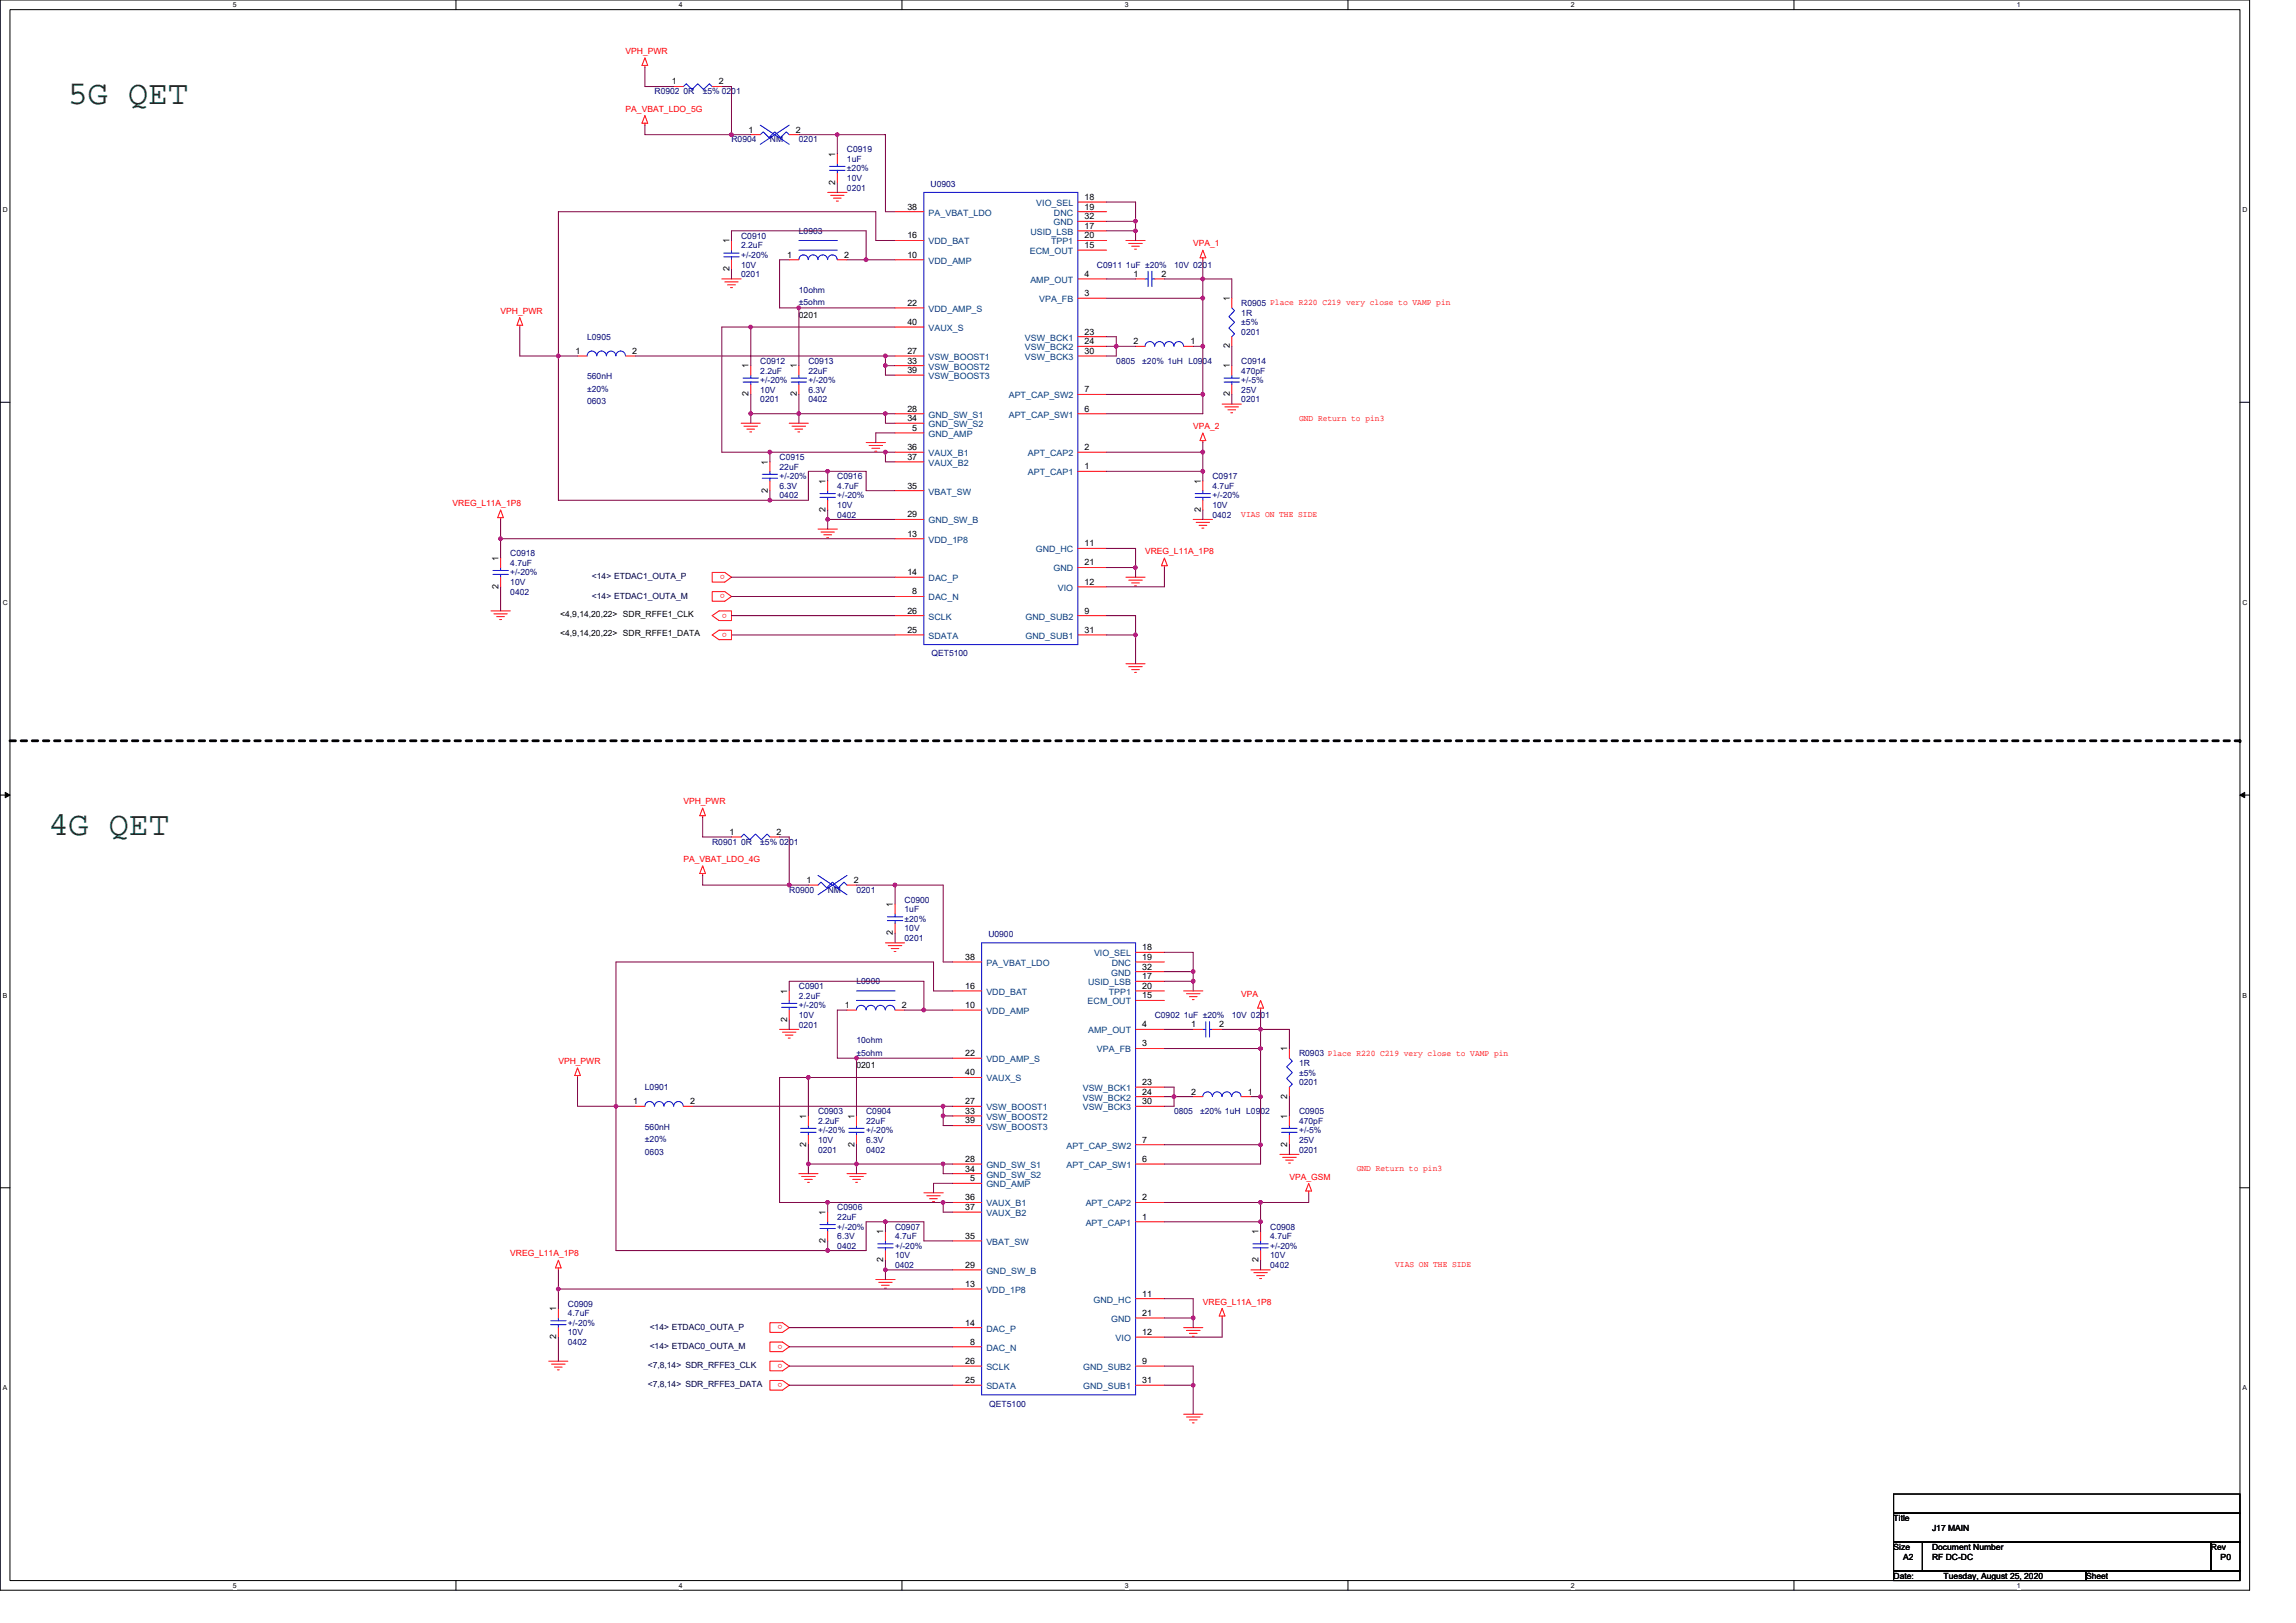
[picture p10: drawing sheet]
<svg xmlns="http://www.w3.org/2000/svg" width="297mm" height="210mm" viewBox="0 0 297 210" stroke-linecap="round" stroke-linejoin="round" font-family="sans-serif">
<defs><g id="words">
<g font-size="4.3" fill="#008000">
<text x="8.8" y="13.4">5G QET</text>
<text x="6.3" y="108">4G QET</text>
</g>
<g font-size="1.1" fill="#f00">
<text x="80.9" y="7">VPH_PWR</text>
<text x="80.9" y="14.5">PA_VBAT_LDO_5G</text>
<text x="154.4" y="31.9">VPA_1</text>
<text x="64.8" y="40.6">VPH_PWR</text>
<text x="154.4" y="55.5">VPA_2</text>
<text x="168.1" y="54.4">GND Return to pin3</text>
<text x="58.5" y="65.5">VREG_L11A_1P8</text>
<text x="148.1" y="71.7">VREG_L11A_1P8</text>
<text x="160.6" y="66.9">VIAS ON THE SIDE</text>
<text x="93.8" y="74.4" transform="rotate(180 93.8 74.4)">o</text>
<text x="93.8" y="76.9" transform="rotate(180 93.8 76.9)">o</text>
<text x="94" y="81.9" transform="rotate(180 94 81.9)">o</text>
<text x="94" y="79.4" transform="rotate(180 94 79.4)">o</text>
<text x="88.4" y="104.1">VPH_PWR</text>
<text x="88.4" y="111.5">PA_VBAT_LDO_4G</text>
<text x="160.6" y="129">VPA</text>
<text x="72.2" y="137.7">VPH_PWR</text>
<text x="166.8" y="152.6">VPA_GSM</text>
<text x="175.5" y="151.5">GND Return to pin3</text>
<text x="66" y="162.6">VREG_L11A_1P8</text>
<text x="180.5" y="164">VIAS ON THE SIDE</text>
<text x="101.2" y="171.5" transform="rotate(180 101.2 171.5)">o</text>
<text x="101.2" y="174" transform="rotate(180 101.2 174)">o</text>
<text x="155.6" y="168.8">VREG_L11A_1P8</text>
<text x="101.2" y="176.4" transform="rotate(180 101.2 176.4)">o</text>
<text x="101.2" y="178.9" transform="rotate(180 101.2 178.9)">o</text>
</g>
<g font-size="1.1">
<text x="86.9" y="10.9">1</text>
<text x="93" y="10.9">2</text>
<text x="96.9" y="17.1">1</text>
<text x="103" y="17.1">2</text>
<text x="108.1" y="23.9" transform="rotate(-90 108.1 23.9)">2</text>
<text x="108.1" y="20.3" transform="rotate(-90 108.1 20.3)">1</text>
<text x="117.4" y="27.1">38</text>
<text x="140.3" y="29.6">17</text>
<text x="140.3" y="27.1">19</text>
<text x="140.3" y="28.4">32</text>
<text x="140.3" y="25.9">18</text>
<text x="94.4" y="35.1" transform="rotate(-90 94.4 35.1)">2</text>
<text x="94.4" y="31.5" transform="rotate(-90 94.4 31.5)">1</text>
<text x="101.9" y="33.3">1</text>
<text x="109.2" y="33.3">2</text>
<text x="117.4" y="30.8">16</text>
<text x="117.4" y="33.3">10</text>
<text x="140.3" y="35.8">4</text>
<text x="140.3" y="32.1">15</text>
<text x="140.3" y="30.8">20</text>
<text x="146.6" y="35.8">1</text>
<text x="150.3" y="35.8">2</text>
<text x="103.4" y="41.1">0201</text>
<text x="117.4" y="39.6">22</text>
<text x="140.3" y="38.3">3</text>
<text x="159.1" y="39" transform="rotate(-90 159.1 39)">1</text>
<text x="74.5" y="45.8">1</text>
<text x="81.8" y="45.8">2</text>
<text x="96.9" y="47.7" transform="rotate(-90 96.9 47.7)">1</text>
<text x="103.1" y="47.7" transform="rotate(-90 103.1 47.7)">1</text>
<text x="117.4" y="45.8">27</text>
<text x="117.4" y="47">33</text>
<text x="117.4" y="42">40</text>
<text x="140.3" y="44.5">24</text>
<text x="140.3" y="45.8">30</text>
<text x="140.3" y="43.3">23</text>
<text x="146.6" y="44.5">2</text>
<text x="154" y="44.5">1</text>
<text x="159.1" y="47.7" transform="rotate(-90 159.1 47.7)">1</text>
<text x="159.1" y="45.1" transform="rotate(-90 159.1 45.1)">2</text>
<text x="96.9" y="51.3" transform="rotate(-90 96.9 51.3)">2</text>
<text x="103.1" y="51.3" transform="rotate(-90 103.1 51.3)">2</text>
<text x="117.4" y="53.3">28</text>
<text x="117.4" y="48.3">39</text>
<text x="140.3" y="53.3">6</text>
<text x="140.3" y="50.8">7</text>
<text x="159.1" y="51.3" transform="rotate(-90 159.1 51.3)">2</text>
<text x="117.4" y="58.2">36</text>
<text x="117.4" y="54.5">34</text>
<text x="117.4" y="59.5">37</text>
<text x="118" y="55.7">5</text>
<text x="140.3" y="58.2">2</text>
<text x="99.3" y="63.7" transform="rotate(-90 99.3 63.7)">2</text>
<text x="99.3" y="60.1" transform="rotate(-90 99.3 60.1)">1</text>
<text x="106.8" y="62.6" transform="rotate(-90 106.8 62.6)">1</text>
<text x="117.4" y="63.2">35</text>
<text x="140.3" y="60.7">1</text>
<text x="155.3" y="62.6" transform="rotate(-90 155.3 62.6)">1</text>
<text x="106.8" y="66.2" transform="rotate(-90 106.8 66.2)">2</text>
<text x="117.4" y="69.4">13</text>
<text x="117.4" y="66.9">29</text>
<text x="140.3" y="70.7">11</text>
<text x="155.3" y="66.2" transform="rotate(-90 155.3 66.2)">2</text>
<text x="64.5" y="76.2" transform="rotate(-90 64.5 76.2)">2</text>
<text x="64.5" y="72.6" transform="rotate(-90 64.5 72.6)">1</text>
<text x="117.4" y="74.4">14</text>
<text x="118" y="76.9">8</text>
<text x="140.3" y="75.6">12</text>
<text x="140.3" y="73.2">21</text>
<text x="72.5" y="82.3">&lt;4,9,14,20,22&gt; SDR_RFFE1_DATA</text>
<text x="72.5" y="79.8">&lt;4,9,14,20,22&gt; SDR_RFFE1_CLK</text>
<text x="117.4" y="79.4">26</text>
<text x="117.4" y="81.9">25</text>
<text x="140.3" y="81.9">31</text>
<text x="140.3" y="79.4">9</text>
<text x="94.4" y="108">1</text>
<text x="100.5" y="108">2</text>
<text x="104.3" y="114.2">1</text>
<text x="110.4" y="114.2">2</text>
<text x="115.5" y="117.4" transform="rotate(-90 115.5 117.4)">1</text>
<text x="115.5" y="121" transform="rotate(-90 115.5 121)">2</text>
<text x="124.9" y="124.2">38</text>
<text x="147.8" y="124.2">19</text>
<text x="147.8" y="125.4">32</text>
<text x="147.8" y="122.9">18</text>
<text x="101.8" y="128.6" transform="rotate(-90 101.8 128.6)">1</text>
<text x="109.3" y="130.4">1</text>
<text x="116.7" y="130.4">2</text>
<text x="124.9" y="127.9">16</text>
<text x="124.9" y="130.4">10</text>
<text x="147.8" y="127.9">20</text>
<text x="147.8" y="126.7">17</text>
<text x="147.8" y="129.2">15</text>
<text x="101.8" y="132.2" transform="rotate(-90 101.8 132.2)">2</text>
<text x="124.9" y="136.6">22</text>
<text x="147.8" y="135.4">3</text>
<text x="147.8" y="132.9">4</text>
<text x="154.1" y="132.9">1</text>
<text x="157.7" y="132.9">2</text>
<text x="166.5" y="136" transform="rotate(-90 166.5 136)">1</text>
<text x="81.9" y="142.9">1</text>
<text x="89.3" y="142.9">2</text>
<text x="110.8" y="138.2">0201</text>
<text x="124.9" y="142.9">27</text>
<text x="124.9" y="139.1">40</text>
<text x="147.8" y="141.6">24</text>
<text x="147.8" y="142.9">30</text>
<text x="147.8" y="140.4">23</text>
<text x="154.1" y="141.6">2</text>
<text x="161.5" y="141.6">1</text>
<text x="166.5" y="142.2" transform="rotate(-90 166.5 142.2)">2</text>
<text x="104.3" y="148.4" transform="rotate(-90 104.3 148.4)">2</text>
<text x="104.3" y="144.8" transform="rotate(-90 104.3 144.8)">1</text>
<text x="110.5" y="148.4" transform="rotate(-90 110.5 148.4)">2</text>
<text x="110.5" y="144.8" transform="rotate(-90 110.5 144.8)">1</text>
<text x="124.9" y="144.1">33</text>
<text x="124.9" y="145.4">39</text>
<text x="147.8" y="147.8">7</text>
<text x="166.5" y="148.4" transform="rotate(-90 166.5 148.4)">2</text>
<text x="166.5" y="144.8" transform="rotate(-90 166.5 144.8)">1</text>
<text x="124.9" y="155.3">36</text>
<text x="124.9" y="151.6">34</text>
<text x="124.9" y="150.3">28</text>
<text x="125.5" y="152.8">5</text>
<text x="147.8" y="150.3">6</text>
<text x="147.8" y="155.3">2</text>
<text x="106.8" y="160.8" transform="rotate(-90 106.8 160.8)">2</text>
<text x="106.8" y="157.2" transform="rotate(-90 106.8 157.2)">1</text>
<text x="114.3" y="159.7" transform="rotate(-90 114.3 159.7)">1</text>
<text x="124.9" y="156.5">37</text>
<text x="124.9" y="160.3">35</text>
<text x="147.8" y="157.8">1</text>
<text x="162.8" y="159.7" transform="rotate(-90 162.8 159.7)">1</text>
<text x="114.3" y="163.3" transform="rotate(-90 114.3 163.3)">2</text>
<text x="124.9" y="166.5">13</text>
<text x="124.9" y="164">29</text>
<text x="147.8" y="167.7">11</text>
<text x="162.8" y="163.3" transform="rotate(-90 162.8 163.3)">2</text>
<text x="72" y="173.3" transform="rotate(-90 72 173.3)">2</text>
<text x="72" y="169.7" transform="rotate(-90 72 169.7)">1</text>
<text x="124.9" y="171.5">14</text>
<text x="125.5" y="174">8</text>
<text x="147.8" y="170.2">21</text>
<text x="147.8" y="172.7">12</text>
<text x="124.9" y="176.5">26</text>
<text x="124.9" y="178.9">25</text>
<text x="147.8" y="178.9">31</text>
<text x="147.8" y="176.5">9</text>
<text x="245" y="196.8">Title</text>
<text x="245" y="200.5">Size</text>
<text x="246.2" y="201.8">A2</text>
<text x="250" y="200.5">Document Number</text>
<text x="250" y="201.8">RF DC-DC</text>
<text x="250" y="198">J17 MAIN</text>
<text x="286" y="200.5">Rev</text>
<text x="287.3" y="201.8">P0</text>
<text x="245" y="204.3">Date:</text>
<text x="251.5" y="204.3">Tuesday, August 25, 2020</text>
<text x="269.9" y="204.3">Sheet</text>
</g>
<g font-size="1.1" fill="#000080">
<text x="84.7" y="12.2">R0902 0R</text>
<text x="90.9" y="12.2">±5% 0201</text>
<text x="94.6" y="18.4">R0904</text>
<text x="99.6" y="18.4">NM</text>
<text x="103.4" y="18.4">0201</text>
<text x="109.6" y="19.7">C0919</text>
<text x="109.6" y="20.9">1uF</text>
<text x="109.6" y="23.4">10V</text>
<text x="109.6" y="22.2">±20%</text>
<text x="109.6" y="24.7">0201</text>
<text x="120.4" y="24.2">U0903</text>
<text x="95.9" y="30.9">C0910</text>
<text x="95.9" y="32.1">2.2uF</text>
<text x="95.9" y="35.9">0201</text>
<text x="95.9" y="34.6">10V</text>
<text x="95.9" y="33.4">+/-20%</text>
<text x="103.4" y="30.3">L0903</text>
<text x="141.9" y="34.6">C0911 1uF ±20%</text>
<text x="151.9" y="34.6">10V 0201</text>
<text x="103.4" y="37.9">10ohm</text>
<text x="103.4" y="39.5">±5ohm</text>
<text x="160.6" y="39.6">R0905 Place R220 C219 very close to VAMP pin</text>
<text x="160.6" y="40.9">1R</text>
<text x="76" y="44">L0905</text>
<text x="98.4" y="47.1">C0912</text>
<text x="104.6" y="47.1">C0913</text>
<text x="144.4" y="47.1">0805</text>
<text x="147.8" y="47.1">±20% 1uH L0904</text>
<text x="160.6" y="42.1">±5%</text>
<text x="160.6" y="43.3">0201</text>
<text x="160.6" y="47.1">C0914</text>
<text x="76" y="49.1">560nH</text>
<text x="76" y="50.7">±20%</text>
<text x="76" y="52.3">0603</text>
<text x="98.4" y="48.3">2.2uF</text>
<text x="98.4" y="52">0201</text>
<text x="98.4" y="50.8">10V</text>
<text x="98.4" y="49.6">+/-20%</text>
<text x="104.6" y="48.3">22uF</text>
<text x="104.6" y="52">0402</text>
<text x="104.6" y="50.8">6.3V</text>
<text x="104.6" y="49.6">+/-20%</text>
<text x="160.6" y="48.3">470pF</text>
<text x="160.6" y="52">0201</text>
<text x="160.6" y="50.8">25V</text>
<text x="160.6" y="49.6">+/-5%</text>
<text x="100.9" y="59.5">C0915</text>
<text x="100.9" y="60.8">22uF</text>
<text x="100.9" y="64.5">0402</text>
<text x="100.9" y="63.2">6.3V</text>
<text x="100.9" y="62">+/-20%</text>
<text x="108.3" y="62">C0916</text>
<text x="108.3" y="63.2">4.7uF</text>
<text x="108.3" y="65.7">10V</text>
<text x="108.3" y="64.5">+/-20%</text>
<text x="156.9" y="62">C0917</text>
<text x="156.9" y="63.2">4.7uF</text>
<text x="156.9" y="65.7">10V</text>
<text x="156.9" y="64.5">+/-20%</text>
<text x="66" y="72">C0918</text>
<text x="108.3" y="67">0402</text>
<text x="156.9" y="67">0402</text>
<text x="66" y="73.2">4.7uF</text>
<text x="66" y="76.9">0402</text>
<text x="66" y="75.7">10V</text>
<text x="66" y="74.4">+/-20%</text>
<text x="120.5" y="84.9">QET5100</text>
<text x="92.1" y="109.3">R0901 0R</text>
<text x="98.4" y="109.3">±5% 0201</text>
<text x="102.1" y="115.5">R0900</text>
<text x="107.1" y="115.5">NM</text>
<text x="110.8" y="115.5">0201</text>
<text x="117" y="116.8">C0900</text>
<text x="117" y="118">1uF</text>
<text x="117" y="119.3">±20%</text>
<text x="117" y="121.8">0201</text>
<text x="117" y="120.5">10V</text>
<text x="127.9" y="121.2">U0900</text>
<text x="103.4" y="128">C0901</text>
<text x="103.4" y="129.2">2.2uF</text>
<text x="103.4" y="131.7">10V</text>
<text x="103.4" y="130.4">+/-20%</text>
<text x="110.8" y="127.3">L0900</text>
<text x="149.4" y="131.7">C0902 1uF ±20%</text>
<text x="159.4" y="131.7">10V 0201</text>
<text x="103.4" y="132.9">0201</text>
<text x="110.8" y="134.9">10ohm</text>
<text x="110.8" y="136.6">±5ohm</text>
<text x="168.1" y="136.7">R0903 Place R220 C219 very close to VAMP pin</text>
<text x="168.1" y="137.9">1R</text>
<text x="83.4" y="141">L0901</text>
<text x="168.1" y="139.2">±5%</text>
<text x="168.1" y="140.4">0201</text>
<text x="83.4" y="146.1">560nH</text>
<text x="83.4" y="147.8">±20%</text>
<text x="83.4" y="149.4">0603</text>
<text x="105.8" y="144.1">C0903</text>
<text x="105.8" y="145.4">2.2uF</text>
<text x="105.8" y="149.1">0201</text>
<text x="105.8" y="147.9">10V</text>
<text x="105.8" y="146.6">+/-20%</text>
<text x="112.1" y="144.1">C0904</text>
<text x="112.1" y="145.4">22uF</text>
<text x="112.1" y="149.1">0402</text>
<text x="112.1" y="147.9">6.3V</text>
<text x="112.1" y="146.6">+/-20%</text>
<text x="151.9" y="144.1">0805</text>
<text x="155.3" y="144.1">±20% 1uH L0902</text>
<text x="168.1" y="144.1">C0905</text>
<text x="168.1" y="145.4">470pF</text>
<text x="168.1" y="149.1">0201</text>
<text x="168.1" y="147.9">25V</text>
<text x="168.1" y="146.6">+/-5%</text>
<text x="108.3" y="156.6">C0906</text>
<text x="108.3" y="157.8">22uF</text>
<text x="108.3" y="161.6">0402</text>
<text x="108.3" y="160.3">6.3V</text>
<text x="108.3" y="159.1">+/-20%</text>
<text x="115.8" y="159.1">C0907</text>
<text x="115.8" y="160.3">4.7uF</text>
<text x="115.8" y="161.6">+/-20%</text>
<text x="164.3" y="159.1">C0908</text>
<text x="164.3" y="160.3">4.7uF</text>
<text x="164.3" y="161.6">+/-20%</text>
<text x="115.8" y="164.1">0402</text>
<text x="115.8" y="162.8">10V</text>
<text x="164.3" y="164.1">0402</text>
<text x="164.3" y="162.8">10V</text>
<text x="73.5" y="169">C0909</text>
<text x="73.5" y="170.3">4.7uF</text>
<text x="73.5" y="172.8">10V</text>
<text x="73.5" y="171.5">+/-20%</text>
<text x="73.5" y="174">0402</text>
<text x="128" y="182">QET5100</text>
</g>
<g font-size="1.1" fill="#004080">
<text x="120.1" y="27.9">PA_VBAT_LDO</text>
<text x="134.1" y="26.6">VIO_SEL</text>
<text x="136.3" y="29.1">GND</text>
<text x="136.4" y="27.9">DNC</text>
<text x="120.1" y="31.6">VDD_BAT</text>
<text x="120.1" y="34.1">VDD_AMP</text>
<text x="133.2" y="32.9">ECM_OUT</text>
<text x="133.3" y="30.4">USID_LSB</text>
<text x="136" y="31.6">TPP1</text>
<text x="120.1" y="40.3">VDD_AMP_S</text>
<text x="133.3" y="36.6">AMP_OUT</text>
<text x="134.4" y="39.1">VPA_FB</text>
<text x="120.1" y="46.6">VSW_BOOST1</text>
<text x="120.1" y="47.8">VSW_BOOST2</text>
<text x="120.1" y="42.8">VAUX_S</text>
<text x="132.6" y="45.3">VSW_BCK2</text>
<text x="132.6" y="46.6">VSW_BCK3</text>
<text x="132.6" y="44.1">VSW_BCK1</text>
<text x="120.1" y="49">VSW_BOOST3</text>
<text x="130.5" y="51.5">APT_CAP_SW2</text>
<text x="120.1" y="59">VAUX_B1</text>
<text x="120.1" y="56.5">GND_AMP</text>
<text x="120.1" y="55.3">GND_SW_S2</text>
<text x="120.1" y="54">GND_SW_S1</text>
<text x="130.5" y="54">APT_CAP_SW1</text>
<text x="133" y="59">APT_CAP2</text>
<text x="120.1" y="60.3">VAUX_B2</text>
<text x="120.1" y="64">VBAT_SW</text>
<text x="133" y="61.5">APT_CAP1</text>
<text x="120.1" y="70.2">VDD_1P8</text>
<text x="120.1" y="67.7">GND_SW_B</text>
<text x="134" y="71.5">GND_HC</text>
<text x="120.1" y="77.7">DAC_N</text>
<text x="120.1" y="75.2">DAC_P</text>
<text x="136.3" y="73.9">GND</text>
<text x="136.9" y="76.4">VIO</text>
<text x="120.1" y="80.2">SCLK</text>
<text x="120.1" y="82.7">SDATA</text>
<text x="132.7" y="82.7">GND_SUB1</text>
<text x="132.7" y="80.2">GND_SUB2</text>
<text x="127.6" y="125">PA_VBAT_LDO</text>
<text x="141.5" y="123.7">VIO_SEL</text>
<text x="143.8" y="125">DNC</text>
<text x="127.6" y="128.7">VDD_BAT</text>
<text x="127.6" y="131.2">VDD_AMP</text>
<text x="140.7" y="129.9">ECM_OUT</text>
<text x="140.8" y="127.5">USID_LSB</text>
<text x="143.4" y="128.7">TPP1</text>
<text x="143.8" y="126.2">GND</text>
<text x="127.6" y="137.4">VDD_AMP_S</text>
<text x="140.8" y="133.7">AMP_OUT</text>
<text x="141.9" y="136.2">VPA_FB</text>
<text x="127.6" y="143.6">VSW_BOOST1</text>
<text x="127.6" y="139.9">VAUX_S</text>
<text x="140.1" y="142.4">VSW_BCK2</text>
<text x="140.1" y="143.6">VSW_BCK3</text>
<text x="140.1" y="141.2">VSW_BCK1</text>
<text x="127.6" y="144.9">VSW_BOOST2</text>
<text x="127.6" y="146.1">VSW_BOOST3</text>
<text x="138" y="148.6">APT_CAP_SW2</text>
<text x="127.6" y="153.6">GND_AMP</text>
<text x="127.6" y="152.4">GND_SW_S2</text>
<text x="127.6" y="151.1">GND_SW_S1</text>
<text x="138" y="151.1">APT_CAP_SW1</text>
<text x="127.6" y="156.1">VAUX_B1</text>
<text x="127.6" y="157.3">VAUX_B2</text>
<text x="127.6" y="161.1">VBAT_SW</text>
<text x="140.5" y="158.6">APT_CAP1</text>
<text x="140.5" y="156.1">APT_CAP2</text>
<text x="127.6" y="167.3">VDD_1P8</text>
<text x="127.6" y="164.8">GND_SW_B</text>
<text x="127.6" y="172.3">DAC_P</text>
<text x="141.5" y="168.5">GND_HC</text>
<text x="143.8" y="171">GND</text>
<text x="144.3" y="173.5">VIO</text>
<text x="127.6" y="177.2">SCLK</text>
<text x="127.6" y="179.7">SDATA</text>
<text x="127.6" y="174.8">DAC_N</text>
<text x="140.1" y="179.7">GND_SUB1</text>
<text x="140.1" y="177.2">GND_SUB2</text>
</g>
<g font-size="1.1" fill="#000040">
<text x="76.6" y="75">&lt;14&gt; ETDAC1_OUTA_P</text>
<text x="76.6" y="77.4">&lt;14&gt; ETDAC1_OUTA_M</text>
<text x="84" y="172">&lt;14&gt; ETDAC0_OUTA_P</text>
<text x="83.8" y="177">&lt;7,8,14&gt; SDR_RFFE3_CLK</text>
<text x="83.8" y="179.5">&lt;7,8,14&gt; SDR_RFFE3_DATA</text>
<text x="84" y="174.5">&lt;14&gt; ETDAC0_OUTA_M</text>
</g>
<g font-size=".9">
<text x="30.1" y="1">5</text>
<text x="87.8" y="1">4</text>
<text x="145.5" y="1">3</text>
<text x="203.2" y="1">2</text>
<text x="260.9" y="1">1</text>
<text x=".4" y="27.5">D</text>
<text x="290.1" y="27.5">D</text>
<text x=".4" y="78.3">C</text>
<text x="290.1" y="78.3">C</text>
<text x=".4" y="129.1">B</text>
<text x="290.1" y="129.1">B</text>
<text x=".4" y="179.9">A</text>
<text x="290.1" y="179.9">A</text>
<text x="30.1" y="205.4">5</text>
<text x="87.8" y="205.4">4</text>
<text x="145.5" y="205.4">3</text>
<text x="203.2" y="205.4">2</text>
<text x="260.9" y="205.4">1</text>
</g>
</g></defs>
<path d="M0 0h291v205.7h-291zM1.3 1.2h288.5v203.3h-288.5z" fill="none" stroke="#000" stroke-width=".13"/>
<g fill="#fff">
<path d="M30.1 .1h.5v1h-.5z"/>
<path d="M30.1 204.6h.5v1h-.5z"/>
</g>
<path d="M59 0v1.2M59 204.5v1.2" fill="none" stroke="#000" stroke-width=".13"/>
<g fill="#fff">
<path d="M87.8 .1h.5v1h-.5z"/>
<path d="M87.8 204.6h.5v1h-.5z"/>
</g>
<path d="M116.7 0v1.2M116.7 204.5v1.2" fill="none" stroke="#000" stroke-width=".13"/>
<g fill="#fff">
<path d="M145.5 .1h.5v1h-.5z"/>
<path d="M145.5 204.6h.5v1h-.5z"/>
</g>
<path d="M174.4 0v1.2M174.4 204.5v1.2" fill="none" stroke="#000" stroke-width=".13"/>
<g fill="#fff">
<path d="M203.2 .1h.5v1h-.5z"/>
<path d="M203.2 204.6h.5v1h-.5z"/>
</g>
<path d="M232.1 0v1.2M232.1 204.5v1.2" fill="none" stroke="#000" stroke-width=".13"/>
<g fill="#fff">
<path d="M260.9 .1h.5v1h-.5z"/>
<path d="M260.9 204.6h.5v1h-.5z"/>
<path d="M.4 26.6h.6v1h-.6z"/>
<path d="M290.1 26.6h.6v1h-.6z"/>
<path d="M.4 77.4h.6v1h-.6z"/>
<path d="M290.1 77.4h.6v1h-.6z"/>
</g>
<path d="M0 52h1.3M289.8 52h1.2" fill="none" stroke="#000" stroke-width=".13"/>
<g fill="#fff">
<path d="M.4 128.3h.5v1h-.5z"/>
<path d="M290.1 128.3h.6v1h-.6z"/>
</g>
<path d="M0 102.9h1.3M289.8 102.9h1.2" fill="none" stroke="#000" stroke-width=".13"/>
<path d="M.7 102.5l.6 .4-.6 .3zM289.8 102.9l.6-.4v.7z" fill="#000" stroke="#000" stroke-width=".13"/>
<g fill="#fff">
<path d="M.4 179.1h.5v1h-.5z"/>
<path d="M290.1 179.1h.6v1h-.6z"/>
</g>
<path d="M0 153.7h1.3M289.8 153.7h1.2M245 199.5h3.7v3.7h-3.7zM245 193.3h44.8v2.5h-44.8zM245 195.8h44.8v3.7h-44.8zM248.7 199.5h37.3v3.7h-37.3zM286 199.5h3.8v3.7h-3.8zM245 203.2h24.9v1.3h-24.9zM269.9 203.2h19.9v1.3h-19.9z" fill="none" stroke="#000" stroke-width=".13"/>
<path d="M1.3 95.8h288.5M289.8 95.8h.1" fill="none" stroke="#000" stroke-width=".36" stroke-dasharray=".7 .7"/>
<g fill="none" stroke="#f00" stroke-width=".13">
<path d="M83.4 8.5v.2M83.4 15.9v.3M83.4 7.5l.4 1h-.7zM83.4 14.9l.4 1h-.7zM87.2 11.2h1.2M92.1 11.2h1.3M97.1 17.4h1.3M102.1 17.4h1.3M108.3 19.9v1.3M93.4 36.1h2.5M93.8 36.5h1.7M94.1 36.9h1"/>
<path d="M94.5 37.2h.3M94.6 31.1v1.3M94.6 33.6v1.3M102.1 33.6h1.3M107.1 24.9h2.5M107.5 25.3h1.7M107.8 25.6h1M108.2 26h.3M108.3 33.6h1.3M108.3 22.4v1.2M115.8 27.4h3.7M115.8 31.1h3.7"/>
<path d="M115.8 33.6h3.7M115.8 39.8h3.7M139.4 29.9h3.8M139.4 26.1h3.8M139.4 32.4h3.8M139.4 27.4h3.8M139.4 31.1h3.8M139.4 28.6h3.8M139.4 36.1h3.8M139.4 38.6h3.8M145.7 31.1h2.4M146 31.5h1.8"/>
<path d="M146.4 31.9h1M146.8 32.2h.2M146.9 36.1h1.2M149.4 36.1h1.2M155.6 33.4v.2M155.6 32.4l.4 1h-.7zM159.4 38.6v1.2M67.2 42.1v.2M67.2 41.1l.4 1h-.7zM74.7 46.1h1.3M80.9 46.1h1.3M95.9 54.8h2.5"/>
<path d="M96.2 55.1h1.8M96.6 55.5h1M97 55.9h.2M97.1 47.3v1.2M97.1 49.8v1.2M99.6 59.8v1.2M102.1 54.8h2.5M102.5 55.1h1.7M102.8 55.5h1M103.2 55.9h.3M103.4 47.3v1.2M103.4 49.8v1.2"/>
<path d="M112.1 57.3h2.5M112.4 57.6h1.8M112.8 58h1M113.2 58.4h.2M115.8 58.5h3.7M115.8 46.1h3.7M115.8 47.3h3.7M115.8 56h3.7M115.8 42.3h3.7M115.8 54.8h3.7M115.8 59.8h3.7M115.8 53.5h3.7"/>
<path d="M115.8 48.5h3.7M139.4 58.5h3.8M139.4 44.8h3.8M139.4 46.1h3.8M139.4 43.6h3.8M139.4 53.5h3.8M139.4 51h3.8M146.9 44.8h1.2M153.1 44.8h1.3M155.6 57v.3M155.6 56l.4 1h-.7zM158.1 52.3h2.5"/>
<path d="M158.5 52.6h1.7M158.9 53h.9M159.2 53.4h.3M159.4 43.6v1.2M159.4 47.3v1.2M159.4 49.8v1.2M63.5 79h2.5M63.9 79.4h1.7M64.3 79.8h1M64.8 66l.3 1h-.7zM64.8 67v.2M64.8 72.2v1.2"/>
<path d="M64.8 74.7v1.2M92.1 74.1h1.7l.8 .6-.8 .6h-1.7zM92.1 76.5h1.7l.8 .7-.8 .6h-1.7zM92.1 79.7l.9-.7h1.6v1.3h-1.6zM99.6 62.2v1.3M105.8 68.5h2.5M106.2 68.8h1.7M106.6 69.2h1M107 69.6h.2M107.1 62.2v1.3M107.1 64.7v1.3M115.8 79.7h3.7"/>
<path d="M115.8 69.7h3.7M115.8 67.2h3.7M115.8 77.2h3.7M115.8 74.7h3.7M115.8 63.5h3.7M139.4 61h3.8M139.4 71h3.8M139.4 75.9h3.8M139.4 73.4h3.8M139.4 79.7h3.8M145.7 74.7h2.4M146 75.1h1.8"/>
<path d="M146.4 75.4h1M146.8 75.8h.2M150.6 73.2v.2M150.6 72.2l.4 1h-.7zM154.4 67.2h2.5M154.7 67.6h1.8M155.1 68h1M155.5 68.3h.2M155.6 62.2v1.3M155.6 64.7v1.3M64.6 80.2h.3M92.1 82.1l.9-.6h1.6v1.3h-1.6z"/>
<path d="M115.8 82.1h3.7M139.4 82.1h3.8M145.7 85.9h2.4M146 86.3h1.8M146.4 86.6h1M146.8 87h.2M90.9 104.5l.4 1h-.8zM90.9 112l.4 1h-.8zM90.9 105.5v.3M90.9 113v.3M94.6 108.3h1.3M99.6 108.3h1.3"/>
<path d="M104.6 114.5h1.2M109.6 114.5h1.2M115.8 117v1.2M115.8 119.5v1.2M74.7 139.1v.3M74.7 138.2l.4 .9h-.7zM100.9 133.2h2.5M101.2 133.5h1.8M101.6 133.9h1M102 134.3h.2M102.1 128.2v1.2M102.1 130.7v1.2"/>
<path d="M109.6 130.7h1.2M114.6 122h2.4M114.9 122.3h1.8M115.3 122.7h1M115.7 123.1h.2M115.8 130.7h1.2M123.3 124.5h3.7M123.3 128.2h3.7M123.3 130.7h3.7M123.3 136.9h3.7M123.3 139.4h3.7M146.9 127h3.7"/>
<path d="M146.9 123.2h3.7M146.9 129.4h3.7M146.9 124.5h3.7M146.9 128.2h3.7M146.9 125.7h3.7M146.9 133.2h3.7M146.9 135.7h3.7M153.1 128.2h2.5M153.5 128.6h1.8M153.9 128.9h1M154.3 129.3h.2M154.4 133.2h1.2"/>
<path d="M156.9 133.2h1.2M163.1 130.4v.3M163.1 129.4l.4 1h-.8zM166.8 135.7v1.2M82.2 143.1h1.2M88.4 143.1h1.3M103.4 151.8h2.4M103.7 152.2h1.8M104.1 152.6h1M104.5 153h.2M104.6 144.4v1.2M104.6 146.9v1.2"/>
<path d="M107.1 156.8v1.3M107.1 159.3v1.2M109.6 151.8h2.5M109.9 152.2h1.8M110.3 152.6h1M110.7 153h.2M110.8 144.4v1.2M110.8 146.9v1.2M114.6 159.3v1.2M119.5 154.3h2.5M119.9 154.7h1.7M120.3 155.1h1"/>
<path d="M120.6 155.4h.3M123.3 155.6h3.7M123.3 143.1h3.7M123.3 144.4h3.7M123.3 153.1h3.7M123.3 151.8h3.7M123.3 156.8h3.7M123.3 150.6h3.7M123.3 145.6h3.7M146.9 158.1h3.7M146.9 155.6h3.7M146.9 141.9h3.7"/>
<path d="M146.9 143.1h3.7M146.9 140.7h3.7M146.9 150.6h3.7M146.9 148.1h3.7M154.4 141.9h1.2M160.6 141.9h1.2M163.1 159.3v1.2M165.6 149.4h2.5M165.9 149.7h1.8M166.3 150.1h1M166.7 150.5h.2M166.8 144.4v1.2"/>
<path d="M166.8 146.9v1.2M166.8 140.7v1.2M169.3 153.1l.4 1h-.8zM169.3 154.1v.2M71 176.1h2.5M71.3 176.5h1.8M71.7 176.9h1M72.1 177.2h.2M72.2 164v.3M72.2 169.3v1.2M72.2 171.8v1.2M72.2 163l.4 1h-.7z"/>
<path d="M99.6 176.1h1.6l.9 .6-.9 .7h-1.6zM99.6 178.6h1.6l.9 .6-.9 .7h-1.6zM99.6 171.1h1.6l.9 .7-.9 .6h-1.6zM99.6 173.6h1.6l.9 .6-.9 .7h-1.6zM113.3 165.5h2.5M113.7 165.9h1.7M114 166.3h1M114.4 166.7h.3M114.6 161.8v1.2M123.3 176.7h3.7M123.3 179.2h3.7M123.3 166.8h3.7"/>
<path d="M123.3 164.3h3.7M123.3 174.2h3.7M123.3 171.8h3.7M123.3 160.5h3.7M146.9 168h3.7M146.9 173h3.7M146.9 170.5h3.7M146.9 179.2h3.7M146.9 176.7h3.7M153.1 171.8h2.5M153.5 172.1h1.8M153.9 172.5h1"/>
<path d="M154.3 172.9h.2M158.1 169.3l.4 1h-.8zM158.1 170.3v.2M161.8 164.3h2.5M162.2 164.7h1.8M162.6 165h1M163 165.4h.2M163.1 161.8v1.2M153.1 183h2.5M153.5 183.3h1.8M153.9 183.7h1M154.3 184.1h.2"/>
</g>
<g fill="none" stroke="#00f" stroke-width=".13">
<path d="M88.4 11.2l.4-.4 .7 .8 .8-.8 .7 .8 .8-.8 .3 .4M98.4 16.2l3.7 2.5M98.4 17.4l.3-.3 .8 .7 .7-.7 .8 .7 .7-.7 .4 .3M102.1 16.2l-3.7 2.5M93.6 32.7h2M93.6 33.2h2M94.6 32.4v.3M94.6 33.2v.4M103.4 32.4h4.9M103.4 31.1h4.9M105.8 33.6a.62 .62 0 0 0-.6-.6 .62 .62 0 0 0-.6 .6 .6 .6 0 0 0-.6-.6 .6 .6 0 0 0-.6 .6M107.1 33.6a.61 .61 0 0 0-.7-.6 .61 .61 0 0 0-.6 .6"/>
<path d="M107.3 21.5h2M107.3 22h2M108.3 33.6a.61 .61 0 0 0-.6-.6 .61 .61 0 0 0-.6 .6M108.3 21.2v.3M108.3 22v.4M119.5 24.9h19.9v58.5h-19.9zM148.1 36.1h.4M148.5 35.1v2M149 35.1v2M149 36.1h.4M159.4 39.8l.3 .4-.7 .8 .7 .7-.7 .7 .7 .8-.3 .4M76 46a.61 .61 0 0 1 .6-.6 .61 .61 0 0 1 .6 .6 .62 .62 0 0 1 .6-.6 .62 .62 0 0 1 .6 .6"/>
<path d="M78.5 46a.6 .6 0 0 1 .6-.6 .6 .6 0 0 1 .6 .6M79.7 46a.61 .61 0 0 1 .6-.6 .61 .61 0 0 1 .6 .6M96.1 48.9h2M96.1 49.4h2M97.1 48.5v.4M97.1 49.4v.4M102.4 48.9h1.9M102.4 49.4h1.9M103.4 48.5v.4M103.4 49.4v.4M148.1 44.8a.61 .61 0 0 1 .7-.6 .61 .61 0 0 1 .6 .6M149.4 44.8a.61 .61 0 0 1 .6-.6 .61 .61 0 0 1 .6 .6"/>
<path d="M150.6 44.8a.63 .63 0 0 1 .7-.6 .63 .63 0 0 1 .6 .6 .61 .61 0 0 1 .6-.6 .61 .61 0 0 1 .6 .6M158.4 48.9h2M158.4 49.4h2M159.4 48.5v.4M159.4 49.4v.4M63.8 73.8h2M63.8 74.3h2M64.8 73.4v.4M64.8 74.3v.4M98.6 61.4h2M98.6 61.9h2M99.6 61v.4"/>
<path d="M99.6 61.9v.3M106.1 63.9h2M106.1 64.3h2M107.1 63.5v.4M107.1 64.3v.4M154.6 63.9h2M154.6 64.3h2M155.6 63.5v.4M155.6 64.3v.4M95.9 108.3l.3-.4 .8 .7 .7-.7 .8 .7 .7-.7 .4 .4M105.8 113.3l3.8 2.5M105.8 114.5l.4-.4 .8 .8 .7-.8 .8 .8 .7-.8 .4 .4"/>
<path d="M109.6 113.3l-3.8 2.5M114.8 118.6h2M114.8 119.1h2M115.8 118.2v.4M115.8 119.1v.4M101.1 129.8h2M101.1 130.3h2M102.1 129.4v.4M102.1 130.3v.4M110.8 129.4h5M110.8 128.2h5M112 130.7a.61 .61 0 0 0-.6-.6 .61 .61 0 0 0-.6 .6"/>
<path d="M113.3 130.7a.61 .61 0 0 0-.6-.6 .61 .61 0 0 0-.6 .6M114.5 130.7a.61 .61 0 0 0-.6-.6 .61 .61 0 0 0-.6 .6M115.8 130.7a.61 .61 0 0 0-.6-.6 .61 .61 0 0 0-.6 .6M127 122h19.9v58.5h-19.9zM155.6 133.2h.4M156 132.2v2M156.5 132.2v2M156.5 133.2h.4M166.8 136.9l.4 .4-.7 .7 .7 .8-.7 .7 .7 .8-.4 .4M87.1 143.1a.63 .63 0 0 0-.6-.6 .63 .63 0 0 0-.6 .6 .61 .61 0 0 0-.6-.6 .61 .61 0 0 0-.6 .6 .61 .61 0 0 0-.7-.6 .61 .61 0 0 0-.6 .6M88.4 143.1a.61 .61 0 0 0-.6-.6 .61 .61 0 0 0-.6 .6M103.6 146h2"/>
<path d="M103.6 146.5h2M104.6 145.6v.4M104.6 146.5v.4M106.1 158.4h2M106.1 158.9h2M107.1 158.1v.3M107.1 158.9v.4M109.8 146h2M109.8 146.5h2M110.8 145.6v.4M110.8 146.5v.4M155.6 141.9a.61 .61 0 0 1 .6-.6 .61 .61 0 0 1 .6 .6"/>
<path d="M156.9 141.9a.61 .61 0 0 1 .6-.6 .61 .61 0 0 1 .6 .6M158.1 141.9a.63 .63 0 0 1 .6-.6 .63 .63 0 0 1 .7 .6 .6 .6 0 0 1 .6-.6 .6 .6 0 0 1 .6 .6M165.8 146h2M165.8 146.5h2M166.8 145.6v.4M166.8 146.5v.4M71.2 170.9h2M71.2 171.4h2M72.2 170.5v.4M72.2 171.4v.4M113.6 160.9h1.9M113.6 161.4h1.9"/>
<path d="M114.6 160.5v.4M114.6 161.4v.4M162.1 160.9h2M162.1 161.4h2M163.1 160.5v.4M163.1 161.4v.4"/>
</g>
<g fill="none" stroke="#800040" stroke-width=".13">
<path d="M83.4 8.7v2.5h3.8M83.4 16.2v1.2h11.2M93.4 11.2h1.2v6.2M94.6 17.4h2.5M103.4 17.4h4.9M108.3 17.4h6.3v10h1.2M108.3 17.4v2.5M94.6 31.1v-1.2h17.5v3.7M94.6 34.9v1.2M102.1 33.6h-1.2v6.2h2.5M103.4 39.8h12.4M103.4 39.8v7.5"/>
<path d="M108.3 23.6v1.3M109.6 33.6h2.5M112.1 33.6h3.7M115.8 31.1h-2.5v-3.7h-41.1v18.7M143.2 26.1h3.7v2.5M143.2 28.6h3.7M143.2 29.9h3.7M143.2 36.1h3.7M143.2 38.6h12.4M146.9 28.6v1.3M146.9 29.9v1.2M150.6 36.1h5"/>
<path d="M155.6 36.1h3.8v2.5M155.6 33.6v2.5M155.6 36.1v2.5M155.6 38.6v6.2M67.2 42.3v3.8h5M72.2 46.1v18.6h27.4M72.2 46.1h2.5M82.2 46.1h32.4M97.1 42.3h-3.7v16.2h6.2M97.1 42.3v5M97.1 51v2.5M97.1 53.5v1.3"/>
<path d="M97.1 53.5h6.3M97.1 42.3h18.7M99.6 58.5h15M99.6 58.5v1.3M103.4 53.5h11.2M103.4 51v2.5M103.4 53.5v1.3M114.6 46.1v1.2M114.6 47.3v1.2h1.2M114.6 53.5v1.3h1.2M114.6 58.5v1.3h1.2M114.6 46.1h1.2"/>
<path d="M114.6 47.3h1.2M114.6 53.5h1.2M114.6 58.5h1.2M115.8 56h-2.5v1.3M143.2 51h12.4M143.2 58.5h12.4M143.2 43.6h1.2v1.2M143.2 44.8h1.2M144.4 44.8h2.5M144.4 44.8v1.3h-1.2M154.4 44.8h1.2M155.6 44.8v6.2"/>
<path d="M155.6 51v2.5h-12.4M155.6 57.3v1.2M155.6 58.5v2.5M159.4 44.8v2.5M159.4 51v1.3M64.8 67.2v2.5M64.8 69.7h51M64.8 69.7v2.5M64.8 75.9v3.1M94.6 74.7h21.2M94.6 77.2h21.2M94.6 79.7h21.2"/>
<path d="M99.6 63.5v1.2M107.1 61h-2.5v3.7h-5M107.1 61v1.2M107.1 66v1.2M107.1 67.2v1.3M107.1 67.2h8.7M107.1 61h5v2.5h3.7M143.2 71h3.7v2.4M143.2 73.4h3.7M143.2 79.7h3.7v2.4M143.2 61h12.4M146.9 73.4v1.3"/>
<path d="M150.6 73.4v2.5h-7.4M155.6 61v1.2M155.6 66v1.2M94.6 82.1h21.2M143.2 82.1h3.7M146.9 82.1v3.8M90.9 105.8v2.5h3.7M90.9 113.3v1.2h11.2M100.9 108.3h1.2v6.2M102.1 114.5h2.5M110.8 114.5h5M115.8 114.5h6.2v10h1.3"/>
<path d="M115.8 114.5v2.5M74.7 139.4v3.7h5M102.1 128.2v-1.2h17.4v3.7M102.1 131.9v1.3M104.6 139.4h-3.7v16.2h6.2M104.6 139.4v5M104.6 139.4h18.7M109.6 130.7h-1.3v6.2h2.5M110.8 136.9v7.5M110.8 136.9h12.5M115.8 120.7v1.3M117 130.7h2.5"/>
<path d="M119.5 130.7h3.8M123.3 128.2h-2.5v-3.7h-41.1v18.6M150.6 135.7h12.5M150.6 123.2h3.8v2.5M150.6 125.7h3.8M150.6 127h3.8M150.6 133.2h3.8M154.4 125.7v1.3M154.4 127v1.2M158.1 133.2h5M163.1 130.7v2.5M163.1 133.2v2.5"/>
<path d="M163.1 135.7v6.2M163.1 133.2h3.7v2.5M79.7 143.1h2.5M79.7 143.1v18.7h27.4M89.7 143.1h32.3M104.6 148.1v2.5M104.6 150.6v1.2M104.6 150.6h6.2M107.1 155.6h14.9M107.1 155.6v1.2M110.8 150.6h11.2M110.8 148.1v2.5"/>
<path d="M110.8 150.6v1.2M114.6 158.1h-2.5v3.7h-5M114.6 158.1v1.2M114.6 158.1h4.9v2.4h3.8M122 143.1v1.3M122 144.4v1.2h1.3M122 150.6v1.2h1.3M122 155.6v1.2h1.3M122 143.1h1.3M122 144.4h1.3M122 150.6h1.3M122 155.6h1.3"/>
<path d="M123.3 153.1h-2.5v1.2M150.6 148.1h12.5M150.6 155.6h12.5M150.6 158.1h12.5M150.6 140.7h1.3v1.2M150.6 141.9h1.3M151.9 141.9v1.2h-1.3M151.9 141.9h2.5M161.8 141.9h1.3M163.1 141.9v6.2M163.1 148.1v2.5h-12.5M163.1 155.6v2.5"/>
<path d="M163.1 158.1v1.2M166.8 141.9v2.5M166.8 148.1v1.3M169.3 154.3v1.3h-6.2M72.2 164.3v2.5M72.2 166.8v2.5M72.2 173v3.1M72.2 166.8h51.1M102.1 171.8h21.2M102.1 174.2h21.2M102.1 176.7h21.2M102.1 179.2h21.2"/>
<path d="M107.1 160.5v1.3M114.6 163v1.3M114.6 164.3v1.2M114.6 164.3h8.7M150.6 168h3.8v2.5M150.6 170.5h3.8M150.6 176.7h3.8v2.5M150.6 179.2h3.8M154.4 170.5v1.3M154.4 179.2v3.8M158.1 170.5v2.5h-7.5M163.1 163v1.3"/>
</g>
<g fill="#f0f" stroke="#f0f" stroke-width=".13">
<circle cx="102.1" cy="114.5" r=".24"/>
<circle cx="115.8" cy="114.5" r=".24"/>
<circle cx="154.4" cy="125.7" r=".24"/>
<circle cx="119.5" cy="130.7" r=".24"/>
<circle cx="154.4" cy="126.9" r=".24"/>
<circle cx="163.1" cy="133.2" r=".24"/>
<circle cx="163.1" cy="135.7" r=".24"/>
<circle cx="110.8" cy="136.9" r=".24"/>
<circle cx="104.6" cy="139.4" r=".24"/>
<circle cx="151.9" cy="141.9" r=".24"/>
<circle cx="163.1" cy="148.1" r=".24"/>
<circle cx="163.1" cy="141.9" r=".24"/>
<circle cx="79.7" cy="143.1" r=".24"/>
<circle cx="122" cy="143.1" r=".24"/>
<circle cx="122" cy="144.4" r=".24"/>
<circle cx="110.8" cy="150.6" r=".24"/>
<circle cx="104.6" cy="150.6" r=".24"/>
<circle cx="122" cy="150.6" r=".24"/>
<circle cx="122" cy="155.6" r=".24"/>
<circle cx="107.1" cy="155.6" r=".24"/>
<circle cx="163.1" cy="155.6" r=".24"/>
<circle cx="163.1" cy="158.1" r=".24"/>
<circle cx="114.5" cy="158.1" r=".24"/>
<circle cx="107.1" cy="161.8" r=".24"/>
<circle cx="114.5" cy="164.3" r=".24"/>
<circle cx="72.2" cy="166.8" r=".23"/>
<circle cx="154.4" cy="170.5" r=".24"/>
<circle cx="154.4" cy="179.2" r=".23"/>
<circle cx="94.6" cy="17.4" r=".24"/>
<circle cx="108.3" cy="17.4" r=".24"/>
<circle cx="146.9" cy="28.6" r=".23"/>
<circle cx="146.9" cy="29.9" r=".23"/>
<circle cx="112" cy="33.6" r=".24"/>
<circle cx="155.6" cy="36.1" r=".24"/>
<circle cx="155.6" cy="38.6" r=".24"/>
<circle cx="155.6" cy="44.8" r=".24"/>
<circle cx="103.3" cy="39.8" r=".24"/>
<circle cx="97.1" cy="42.3" r=".23"/>
<circle cx="144.4" cy="44.8" r=".24"/>
<circle cx="72.2" cy="46" r=".24"/>
<circle cx="114.5" cy="46" r=".24"/>
<circle cx="114.5" cy="47.3" r=".24"/>
<circle cx="97.1" cy="53.5" r=".23"/>
<circle cx="103.3" cy="53.5" r=".23"/>
<circle cx="155.6" cy="51" r=".24"/>
<circle cx="114.5" cy="53.5" r=".24"/>
<circle cx="114.5" cy="58.5" r=".24"/>
<circle cx="99.6" cy="58.5" r=".24"/>
<circle cx="155.6" cy="58.5" r=".24"/>
<circle cx="107.1" cy="61" r=".24"/>
<circle cx="155.6" cy="61" r=".24"/>
<circle cx="99.6" cy="64.7" r=".24"/>
<circle cx="107.1" cy="67.2" r=".24"/>
<circle cx="64.8" cy="69.7" r=".24"/>
<circle cx="146.9" cy="73.4" r=".23"/>
<circle cx="146.9" cy="82.1" r=".24"/>
</g>
<use href="#words"/>
</svg>
